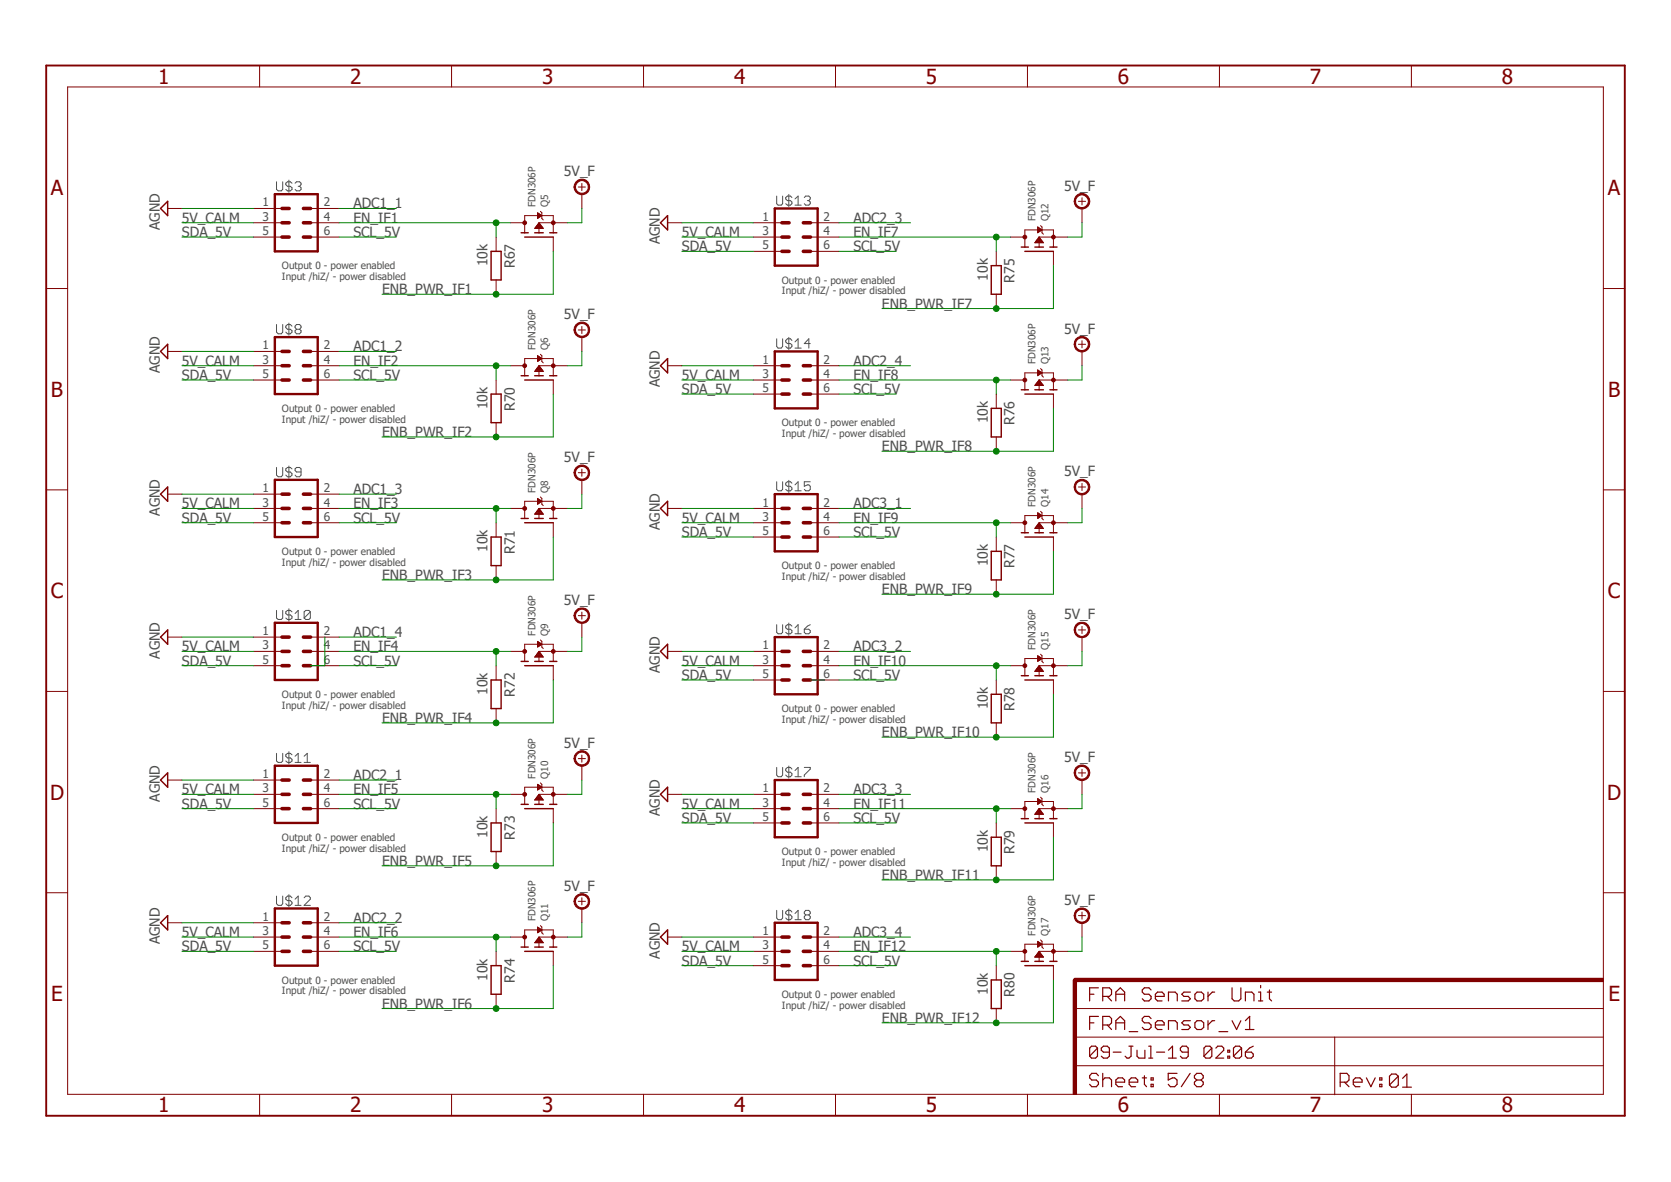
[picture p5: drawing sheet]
<svg xmlns="http://www.w3.org/2000/svg" width="297mm" height="210mm" viewBox="0 0 297 210" stroke-linecap="round" stroke-linejoin="round" font-family="sans-serif">
<defs><g id="words">
<g font-size="3.7" fill="#800000">
<text x="28.1" y="14.9">1</text>
<text x="62.2" y="14.9">2</text>
<text x="96.4" y="14.9">3</text>
<text x="130.5" y="14.9">4</text>
<text x="164.6" y="14.9">5</text>
<text x="198.7" y="14.9">6</text>
<text x="232.8" y="14.9">7</text>
<text x="267" y="14.9">8</text>
<text x="9" y="34.7">A</text>
<text x="285.8" y="34.7">A</text>
<text x="9.1" y="70.5">B</text>
<text x="285.8" y="70.5">B</text>
<text x="9" y="106.3">C</text>
<text x="285.8" y="106.3">C</text>
<text x="8.9" y="142.1">D</text>
<text x="285.7" y="142.1">D</text>
<text x="9.1" y="177.8">E</text>
<text x="285.9" y="177.8">E</text>
<text x="28.1" y="197.7">1</text>
<text x="62.2" y="197.7">2</text>
<text x="96.4" y="197.7">3</text>
<text x="130.5" y="197.7">4</text>
<text x="164.6" y="197.7">5</text>
<text x="198.7" y="197.7">6</text>
<text x="232.8" y="197.7">7</text>
<text x="266.9" y="197.7">8</text>
</g>
<g font-size="2.5" fill="#505050">
<text x="100.2" y="31.3">5V_F</text>
<text x="189.1" y="33.9">5V_F</text>
<text x="28.4" y="40.9" transform="rotate(-90 28.4 40.9)">AGND</text>
<text x="32.3" y="39.6">5V_CALM</text>
<text x="62.8" y="37">ADC1_1</text>
<text x="62.8" y="39.6">EN_IF1</text>
<text x="151.7" y="39.6">ADC2_3</text>
<text x="32.3" y="42.1">SDA_5V</text>
<text x="62.8" y="42.1">SCL_5V</text>
<text x="86.7" y="47.3" transform="rotate(-90 86.7 47.3)">10k</text>
<text x="91.5" y="47.7" transform="rotate(-90 91.5 47.7)">R67</text>
<text x="117.3" y="43.4" transform="rotate(-90 117.3 43.4)">AGND</text>
<text x="121.2" y="44.7">SDA_5V</text>
<text x="121.2" y="42.1">5V_CALM</text>
<text x="151.7" y="44.7">SCL_5V</text>
<text x="151.7" y="42.1">EN_IF7</text>
<text x="67.9" y="52.3">ENB_PWR_IF1</text>
<text x="175.6" y="49.9" transform="rotate(-90 175.6 49.9)">10k</text>
<text x="180.3" y="50.2" transform="rotate(-90 180.3 50.2)">R75</text>
<text x="100.2" y="56.7">5V_F</text>
<text x="156.8" y="54.8">ENB_PWR_IF7</text>
<text x="189.1" y="59.3">5V_F</text>
<text x="32.3" y="65">5V_CALM</text>
<text x="62.8" y="62.4">ADC1_2</text>
<text x="62.8" y="65">EN_IF2</text>
<text x="151.7" y="65">ADC2_4</text>
<text x="28.4" y="66.3" transform="rotate(-90 28.4 66.3)">AGND</text>
<text x="32.3" y="67.5">SDA_5V</text>
<text x="62.8" y="67.5">SCL_5V</text>
<text x="117.3" y="68.8" transform="rotate(-90 117.3 68.8)">AGND</text>
<text x="121.2" y="70.1">SDA_5V</text>
<text x="121.2" y="67.5">5V_CALM</text>
<text x="151.7" y="70.1">SCL_5V</text>
<text x="151.7" y="67.5">EN_IF8</text>
<text x="67.9" y="77.6">ENB_PWR_IF2</text>
<text x="86.7" y="72.7" transform="rotate(-90 86.7 72.7)">10k</text>
<text x="91.5" y="73.1" transform="rotate(-90 91.5 73.1)">R70</text>
<text x="175.6" y="75.2" transform="rotate(-90 175.6 75.2)">10k</text>
<text x="180.3" y="75.6" transform="rotate(-90 180.3 75.6)">R76</text>
<text x="100.2" y="82.1">5V_F</text>
<text x="156.8" y="80.2">ENB_PWR_IF8</text>
<text x="62.8" y="87.8">ADC1_3</text>
<text x="189.1" y="84.6">5V_F</text>
<text x="28.4" y="91.6" transform="rotate(-90 28.4 91.6)">AGND</text>
<text x="32.3" y="92.9">SDA_5V</text>
<text x="32.3" y="90.3">5V_CALM</text>
<text x="62.8" y="92.9">SCL_5V</text>
<text x="62.8" y="90.3">EN_IF3</text>
<text x="117.3" y="94.2" transform="rotate(-90 117.3 94.2)">AGND</text>
<text x="121.2" y="95.4">SDA_5V</text>
<text x="121.2" y="92.9">5V_CALM</text>
<text x="151.7" y="95.4">SCL_5V</text>
<text x="151.7" y="90.3">ADC3_1</text>
<text x="151.7" y="92.9">EN_IF9</text>
<text x="86.7" y="98.1" transform="rotate(-90 86.7 98.1)">10k</text>
<text x="91.5" y="98.4" transform="rotate(-90 91.5 98.4)">R71</text>
<text x="175.6" y="100.6" transform="rotate(-90 175.6 100.6)">10k</text>
<text x="180.3" y="101" transform="rotate(-90 180.3 101)">R77</text>
<text x="67.9" y="103">ENB_PWR_IF3</text>
<text x="100.2" y="107.5">5V_F</text>
<text x="156.8" y="105.6">ENB_PWR_IF9</text>
<text x="62.8" y="113.2">ADC1_4</text>
<text x="189.1" y="110">5V_F</text>
<text x="28.4" y="117" transform="rotate(-90 28.4 117)">AGND</text>
<text x="32.3" y="118.3">SDA_5V</text>
<text x="32.3" y="115.7">5V_CALM</text>
<text x="62.8" y="118.3">SCL_5V</text>
<text x="62.8" y="115.7">EN_IF4</text>
<text x="117.3" y="119.6" transform="rotate(-90 117.3 119.6)">AGND</text>
<text x="121.2" y="118.3">5V_CALM</text>
<text x="151.7" y="115.7">ADC3_2</text>
<text x="151.7" y="118.3">EN_IF10</text>
<text x="86.7" y="123.5" transform="rotate(-90 86.7 123.5)">10k</text>
<text x="91.5" y="123.8" transform="rotate(-90 91.5 123.8)">R72</text>
<text x="121.2" y="120.8">SDA_5V</text>
<text x="151.7" y="120.8">SCL_5V</text>
<text x="67.9" y="128.4">ENB_PWR_IF4</text>
<text x="156.8" y="131">ENB_PWR_IF10</text>
<text x="175.6" y="126" transform="rotate(-90 175.6 126)">10k</text>
<text x="180.3" y="126.4" transform="rotate(-90 180.3 126.4)">R78</text>
<text x="100.2" y="132.9">5V_F</text>
<text x="189.1" y="135.4">5V_F</text>
<text x="28.4" y="142.4" transform="rotate(-90 28.4 142.4)">AGND</text>
<text x="32.3" y="143.7">SDA_5V</text>
<text x="32.3" y="141.1">5V_CALM</text>
<text x="62.8" y="143.7">SCL_5V</text>
<text x="62.8" y="138.6">ADC2_1</text>
<text x="62.8" y="141.1">EN_IF5</text>
<text x="121.2" y="143.7">5V_CALM</text>
<text x="151.7" y="141.1">ADC3_3</text>
<text x="151.7" y="143.7">EN_IF11</text>
<text x="86.7" y="148.9" transform="rotate(-90 86.7 148.9)">10k</text>
<text x="91.5" y="149.2" transform="rotate(-90 91.5 149.2)">R73</text>
<text x="117.3" y="145" transform="rotate(-90 117.3 145)">AGND</text>
<text x="121.2" y="146.2">SDA_5V</text>
<text x="151.7" y="146.2">SCL_5V</text>
<text x="67.9" y="153.8">ENB_PWR_IF5</text>
<text x="175.6" y="151.4" transform="rotate(-90 175.6 151.4)">10k</text>
<text x="180.3" y="151.8" transform="rotate(-90 180.3 151.8)">R79</text>
<text x="100.2" y="158.2">5V_F</text>
<text x="156.8" y="156.4">ENB_PWR_IF11</text>
<text x="189.1" y="160.8">5V_F</text>
<text x="28.4" y="167.8" transform="rotate(-90 28.4 167.8)">AGND</text>
<text x="32.3" y="166.5">5V_CALM</text>
<text x="62.8" y="166.5">EN_IF6</text>
<text x="62.8" y="164">ADC2_2</text>
<text x="151.7" y="166.5">ADC3_4</text>
<text x="32.3" y="169">SDA_5V</text>
<text x="62.8" y="169">SCL_5V</text>
<text x="117.3" y="170.3" transform="rotate(-90 117.3 170.3)">AGND</text>
<text x="121.2" y="171.6">SDA_5V</text>
<text x="121.2" y="169">5V_CALM</text>
<text x="151.7" y="171.6">SCL_5V</text>
<text x="151.7" y="169">EN_IF12</text>
<text x="67.9" y="179.2">ENB_PWR_IF6</text>
<text x="86.7" y="174.2" transform="rotate(-90 86.7 174.2)">10k</text>
<text x="91.5" y="174.6" transform="rotate(-90 91.5 174.6)">R74</text>
<text x="175.6" y="176.8" transform="rotate(-90 175.6 176.8)">10k</text>
<text x="180.3" y="177.1" transform="rotate(-90 180.3 177.1)">R80</text>
<text x="156.8" y="181.7">ENB_PWR_IF12</text>
</g>
<g font-size="2.1" fill="#505050">
<text x="46.7" y="36.7">1</text>
<text x="46.7" y="39.2">3</text>
<text x="46.7" y="41.7">5</text>
<text x="57.5" y="41.7">6</text>
<text x="57.5" y="39.2">4</text>
<text x="57.5" y="36.7">2</text>
<text x="135.5" y="39.2">1</text>
<text x="135.5" y="41.7">3</text>
<text x="146.4" y="41.7">4</text>
<text x="146.4" y="39.2">2</text>
<text x="135.5" y="44.3">5</text>
<text x="146.4" y="44.3">6</text>
<text x="46.7" y="62.1">1</text>
<text x="46.7" y="64.6">3</text>
<text x="57.5" y="64.6">4</text>
<text x="57.5" y="62.1">2</text>
<text x="135.5" y="64.6">1</text>
<text x="146.4" y="64.6">2</text>
<text x="46.7" y="67.1">5</text>
<text x="57.5" y="67.1">6</text>
<text x="135.5" y="67.1">3</text>
<text x="135.5" y="69.7">5</text>
<text x="146.4" y="69.7">6</text>
<text x="146.4" y="67.1">4</text>
<text x="46.7" y="87.5">1</text>
<text x="57.5" y="87.5">2</text>
<text x="46.7" y="90">3</text>
<text x="46.7" y="92.5">5</text>
<text x="57.5" y="92.5">6</text>
<text x="57.5" y="90">4</text>
<text x="135.5" y="90">1</text>
<text x="135.5" y="92.5">3</text>
<text x="135.5" y="95.1">5</text>
<text x="146.4" y="95.1">6</text>
<text x="146.4" y="92.5">4</text>
<text x="146.4" y="90">2</text>
<text x="46.7" y="112.9">1</text>
<text x="57.5" y="112.9">2</text>
<text x="46.7" y="115.4">3</text>
<text x="46.7" y="117.9">5</text>
<text x="57.5" y="117.9">6</text>
<text x="57.5" y="115.4">4</text>
<text x="135.5" y="115.4">1</text>
<text x="135.5" y="117.9">3</text>
<text x="146.4" y="117.9">4</text>
<text x="146.4" y="115.4">2</text>
<text x="135.5" y="120.5">5</text>
<text x="146.4" y="120.5">6</text>
<text x="46.7" y="138.2">1</text>
<text x="46.7" y="140.8">3</text>
<text x="46.7" y="143.3">5</text>
<text x="57.5" y="143.3">6</text>
<text x="57.5" y="140.8">4</text>
<text x="57.5" y="138.2">2</text>
<text x="135.5" y="140.8">1</text>
<text x="135.5" y="143.3">3</text>
<text x="146.4" y="143.3">4</text>
<text x="146.4" y="140.8">2</text>
<text x="135.5" y="145.8">5</text>
<text x="146.4" y="145.8">6</text>
<text x="46.7" y="163.6">1</text>
<text x="46.7" y="166.2">3</text>
<text x="57.5" y="166.2">4</text>
<text x="57.5" y="163.6">2</text>
<text x="135.5" y="166.2">1</text>
<text x="146.4" y="166.2">2</text>
<text x="46.7" y="168.7">5</text>
<text x="57.5" y="168.7">6</text>
<text x="135.5" y="168.7">3</text>
<text x="135.5" y="171.2">5</text>
<text x="146.4" y="171.2">6</text>
<text x="146.4" y="168.7">4</text>
</g>
<g font-size="1.8" fill="#505050">
<text x="95.2" y="36.8" transform="rotate(-90 95.2 36.8)">FDN306P</text>
<text x="97.5" y="36.8" transform="rotate(-90 97.5 36.8)">Q5</text>
<text x="184.1" y="39.3" transform="rotate(-90 184.1 39.3)">FDN306P</text>
<text x="186.4" y="39.3" transform="rotate(-90 186.4 39.3)">Q12</text>
<text x="50.1" y="47.8">Output 0 - power enabled</text>
<text x="50.1" y="49.7">Input /hiZ/ - power disabled</text>
<text x="139" y="50.4">Output 0 - power enabled</text>
<text x="139" y="52.3">Input /hiZ/ - power disabled</text>
<text x="95.2" y="62.2" transform="rotate(-90 95.2 62.2)">FDN306P</text>
<text x="97.5" y="62.2" transform="rotate(-90 97.5 62.2)">Q6</text>
<text x="184.1" y="64.7" transform="rotate(-90 184.1 64.7)">FDN306P</text>
<text x="186.4" y="64.7" transform="rotate(-90 186.4 64.7)">Q13</text>
<text x="50.1" y="73.2">Output 0 - power enabled</text>
<text x="50.1" y="75.1">Input /hiZ/ - power disabled</text>
<text x="139" y="75.7">Output 0 - power enabled</text>
<text x="139" y="77.6">Input /hiZ/ - power disabled</text>
<text x="95.2" y="87.5" transform="rotate(-90 95.2 87.5)">FDN306P</text>
<text x="97.5" y="87.5" transform="rotate(-90 97.5 87.5)">Q8</text>
<text x="184.1" y="90.1" transform="rotate(-90 184.1 90.1)">FDN306P</text>
<text x="186.4" y="90.1" transform="rotate(-90 186.4 90.1)">Q14</text>
<text x="50.1" y="98.6">Output 0 - power enabled</text>
<text x="50.1" y="100.5">Input /hiZ/ - power disabled</text>
<text x="139" y="101.1">Output 0 - power enabled</text>
<text x="139" y="103">Input /hiZ/ - power disabled</text>
<text x="95.2" y="112.9" transform="rotate(-90 95.2 112.9)">FDN306P</text>
<text x="97.5" y="112.9" transform="rotate(-90 97.5 112.9)">Q9</text>
<text x="184.1" y="115.5" transform="rotate(-90 184.1 115.5)">FDN306P</text>
<text x="186.4" y="115.5" transform="rotate(-90 186.4 115.5)">Q15</text>
<text x="50.1" y="124">Output 0 - power enabled</text>
<text x="50.1" y="125.9">Input /hiZ/ - power disabled</text>
<text x="139" y="126.5">Output 0 - power enabled</text>
<text x="139" y="128.4">Input /hiZ/ - power disabled</text>
<text x="95.2" y="138.3" transform="rotate(-90 95.2 138.3)">FDN306P</text>
<text x="97.5" y="138.3" transform="rotate(-90 97.5 138.3)">Q10</text>
<text x="184.1" y="140.9" transform="rotate(-90 184.1 140.9)">FDN306P</text>
<text x="186.4" y="140.9" transform="rotate(-90 186.4 140.9)">Q16</text>
<text x="50.1" y="149.4">Output 0 - power enabled</text>
<text x="50.1" y="151.3">Input /hiZ/ - power disabled</text>
<text x="139" y="151.9">Output 0 - power enabled</text>
<text x="139" y="153.8">Input /hiZ/ - power disabled</text>
<text x="95.2" y="163.7" transform="rotate(-90 95.2 163.7)">FDN306P</text>
<text x="97.5" y="163.7" transform="rotate(-90 97.5 163.7)">Q11</text>
<text x="184.1" y="166.2" transform="rotate(-90 184.1 166.2)">FDN306P</text>
<text x="186.4" y="166.2" transform="rotate(-90 186.4 166.2)">Q17</text>
<text x="50.1" y="174.8">Output 0 - power enabled</text>
<text x="50.1" y="176.7">Input /hiZ/ - power disabled</text>
<text x="139" y="177.3">Output 0 - power enabled</text>
<text x="139" y="179.2">Input /hiZ/ - power disabled</text>
</g>
</g></defs>
<path d="M7.9 11.3l281.2 187.3M289.1 11.3l-281.2 187.3" fill="none" stroke="#fff" stroke-width=".18"/>
<g fill="none" stroke="#505050" stroke-width=".18">
<path d="M49.1 32.3v1.4l.3 .2h.6l.2-.2v-1.4M51.4 32v2.2M51.9 32.6l-.3-.3h-.5l-.3 .3v.2l.3 .3h.5l.3 .3v.3l-.3 .2h-.5l-.3-.2M52.5 32.6l.2-.3h.6l.2 .3v.2l-.2 .3M53 33.1h.3M53.3 33.1l.2 .3v.3l-.2 .2h-.6l-.2-.2M138 34.8v1.4l.3 .2h.6l.2-.2v-1.4M140.2 34.5v2.2M140.8 35.1l-.3-.3h-.5l-.3 .3v.2l.3 .3h.5l.3 .3v.3l-.3 .2h-.5l-.3-.2M141.3 36.4h1.1M141.3 35.3l.6-.5v1.6M143 35.1l.2-.3h.6l.2 .3v.2l-.2 .3"/>
<path d="M143.5 35.6h.3M143.8 35.6l.2 .3v.3l-.2 .2h-.6l-.2-.2M49.1 57.7v1.3l.3 .3h.6l.2-.3v-1.3M51.4 57.4v2.2M51.9 58l-.3-.3h-.5l-.3 .3v.2l.3 .3h.5l.3 .3v.2l-.3 .3h-.5l-.3-.3M52.7 58.5l-.2-.3v-.2l.2-.3h.6l.2 .3v.2l-.2 .3M52.7 58.5l-.2 .3v.2l.2 .3h.6l.2-.3v-.2l-.2-.3M52.7 58.5h.6M140.2 59.9v2.2M138 60.2v1.4l.3 .2h.6l.2-.2v-1.4M140.8 60.5l-.3-.3h-.5l-.3 .3v.2l.3 .3h.5l.3 .3v.3l-.3 .2h-.5l-.3-.2M141.3 60.7l.6-.5v1.6"/>
<path d="M141.3 61.8h1.1M144 61h-1l.8-.8v1.6M49.1 83.1v1.3l.3 .3h.6l.2-.3v-1.3M51.4 82.8v2.2M51.9 83.3l-.3-.2h-.5l-.3 .2v.3l.3 .3h.5l.3 .3v.2l-.3 .3h-.5l-.3-.3M53.5 83.9h-.8l-.2-.3v-.3l.2-.2h.6l.2 .2v1.1l-.2 .3h-.6l-.2-.3M138 85.6v1.4l.3 .2h.6l.2-.2v-1.4M140.2 85.3v2.2M140.8 85.9l-.3-.3h-.5l-.3 .3v.2l.3 .3h.5l.3 .3v.3l-.3 .2h-.5l-.3-.2M141.3 86.1l.6-.5v1.6M141.3 87.2h1.1M144 85.6h-1v.8l.5-.3h.3l.2 .3v.6l-.2 .2h-.6l-.2-.2"/>
<path d="M49.1 108.5v1.3l.3 .3h.6l.2-.3v-1.3M51.4 108.2v2.2M51.9 108.7l-.3-.2h-.5l-.3 .2v.3l.3 .3h.5l.3 .2v.3l-.3 .3h-.5l-.3-.3M52.5 110.1h1M52.5 109l.5-.5v1.6M55.2 108.7v1.1l-.3 .3h-.5l-.3-.3M55.2 108.7l-.3-.2h-.5l-.3 .2v1.1M55.2 108.7l-1.1 1.1M138 111v1.4l.3 .2h.6l.2-.2v-1.4M140.2 110.7v2.2M140.8 111.3l-.3-.3h-.5l-.3 .3v.2l.3 .3h.5l.3 .3v.3l-.3 .2h-.5l-.3-.2M141.3 111.5l.6-.5v1.6"/>
<path d="M141.3 112.6h1.1M143 111.8h.8l.2 .3v.3l-.2 .2h-.6l-.2-.2zM144 111l-.5 .3-.5 .5M49.1 133.9v1.3l.3 .3h.6l.2-.3v-1.3M51.4 133.6v2.1M51.9 134.1l-.3-.2h-.5l-.3 .2v.3l.3 .3h.5l.3 .2v.3l-.3 .3h-.5l-.3-.3M52.5 134.4l.5-.5v1.6M52.5 135.5h1M54.1 135.5h1.1M54.1 134.4l.5-.5v1.6M138 136.4v1.3l.3 .3h.6l.2-.3v-1.3M140.2 136.1v2.2"/>
<path d="M140.8 136.7l-.3-.3h-.5l-.3 .3v.2l.3 .3h.5l.3 .3v.2l-.3 .3h-.5l-.3-.3M141.3 136.9l.6-.5v1.6M141.3 138h1.1M143 136.4h1v.3l-1 1v.3M49.1 159.2v1.4l.3 .3h.6l.2-.3v-1.4M51.4 159v2.1M51.9 159.5l-.3-.3h-.5l-.3 .3v.3l.3 .2h.5l.3 .3v.3l-.3 .3h-.5l-.3-.3M52.5 159.8l.5-.6v1.7M54.1 159.5l.3-.3h.5l.3 .3v.3l-1.1 1.1h1.1M52.5 160.9h1M138 161.8v1.3l.3 .3h.6l.2-.3v-1.3M140.2 161.5v2.2"/>
<path d="M140.8 162.1l-.3-.3h-.5l-.3 .3v.2l.3 .3h.5l.3 .3v.2l-.3 .3h-.5l-.3-.3M141.3 162.3l.6-.5v1.6M141.3 163.4h1.1M143.2 162.6l-.2-.3v-.2l.2-.3h.6l.2 .3v.2l-.2 .3M143.2 162.6l-.2 .3v.2l.2 .3h.6l.2-.3v-.2l-.2-.3M143.2 162.6h.6"/>
</g>
<path d="M29.8 37h2.5M45 37h5.1M45 39.6h5.1M55.2 37h5.1M55.2 39.6h5.1M96.1 37.5l.2 .3v1l.3 .3M98.3 39.6h-2.5v1.8M45 42.1h5.1M55.2 42.1h5.1M93.3 41.4v-3.1h5v3.1" fill="none" stroke="#800000" stroke-width=".18"/>
<path d="M50.1 39.6h1.3M50.1 37h1.3M53.9 39.6h1.3M53.9 37h1.3M50.1 42.1h1.3M53.9 42.1h1.3" fill="none" stroke="#800000" stroke-width=".64"/>
<path d="M48.9 34.5h7.6v10.2h-7.6z" fill="none" stroke="#800000" stroke-width=".42"/>
<path d="M29.8 35.8v2.5l-1.3-1.3zM92.6 41.4h1.3M93.3 42.1h5M95 41.4h1.6M97.7 41.4h1.3" fill="none" stroke="#800000" stroke-width=".25"/>
<circle cx="98.3" cy="39.6" r=".33" fill="#800000"/>
<circle cx="98.3" cy="39.6" r=".33" fill="none" stroke="#800000" stroke-width=".18"/>
<circle cx="93.3" cy="39.6" r=".33" fill="#800000"/>
<g fill="none" stroke="#800000" stroke-width=".18">
<path d="M90.7 39.6h2.6M95.5 37.8l.8 .5-.8 .5zM95.5 38.8h.1M95.5 38.7h.3M95.5 38.6h.4M95.5 38.5h.6M95.5 38.4h.7M95.5 38.3h.8M95.5 38.2h.7M95.5 38.1h.6M95.5 38.1h.4M95.5 38h.3"/>
<path d="M95.5 37.9h.2M95.5 39.9h.6M95.6 39.8h.4M95.7 39.8h.2M95.8 39.7h.1M95.8 39.6l.8 1h-1.6zM98.3 39.6h2.6M88.2 42.1v2.6M88.2 49.7v2.6M95.1 40.5h1.4M95.2 40.4h1.3M95.2 40.3h1.2"/>
<path d="M95.3 40.3h1.1M95.4 40.2h.9M95.4 40.1h.8M95.5 40h.6M98.3 42.1v2.6M29.8 62.4h2.5M45 62.4h5.1M45 65h5.1M45 67.5h5.1M55.2 62.4h5.1M55.2 65h5.1M55.2 67.5h5.1"/>
<path d="M93.3 66.8v-3.1h5v3.1M96.1 62.9l.2 .3v1l.3 .3M98.3 65h-2.5v1.8"/>
<circle cx="93.3" cy="39.6" r=".33"/>
</g>
<path d="M87.3 44.7h1.8v5h-1.8zM29.8 61.2v2.5l-1.3-1.3zM92.6 66.8h1.3M93.3 67.5h5M95 66.8h1.6M97.7 66.8h1.3" fill="none" stroke="#800000" stroke-width=".25"/>
<path d="M50.1 67.5h1.3M50.1 65h1.3M50.1 62.4h1.3M53.9 67.5h1.3M53.9 65h1.3M53.9 62.4h1.3" fill="none" stroke="#800000" stroke-width=".64"/>
<path d="M48.9 59.9h7.6v10.1h-7.6z" fill="none" stroke="#800000" stroke-width=".42"/>
<circle cx="98.3" cy="65" r=".33" fill="#800000"/>
<circle cx="98.3" cy="65" r=".33" fill="none" stroke="#800000" stroke-width=".18"/>
<circle cx="93.3" cy="65" r=".33" fill="#800000"/>
<g fill="none" stroke="#800000" stroke-width=".18">
<path d="M88.2 67.5v2.5M88.2 75.1v2.5M90.7 65h2.6M95.1 66h1.5M95.2 65.9h1.3M95.2 65.7h1.2M95.3 65.7h1.1M95.3 65.6h1M95.4 65.5h.8M95.5 65.4h.6M95.5 63.2l.8 .5-.8 .5zM95.5 64.2h.1"/>
<path d="M95.5 64.1h.3M95.5 64h.4M95.5 63.9h.5M95.5 63.8h.6M95.5 63.7h.8M95.5 63.6h.7M95.5 63.5h.6M95.5 63.5h.5M95.5 63.4h.3M95.5 63.3h.2M95.5 63.2h.1M95.5 65.3h.6"/>
<path d="M95.6 65.2h.4M95.7 65.2h.3M95.8 65.1h.1M95.8 65h.1M95.8 65l.8 1h-1.6zM98.3 65h2.6M98.3 67.5v2.5M29.8 87.8h2.5M45 87.8h5.1M45 90.3h5.1M45 92.9h5.1M55.2 87.8h5.1"/>
<path d="M55.2 90.3h5.1M55.2 92.9h5.1M93.3 92.1v-3h5v3M96.1 88.3l.2 .3v1l.3 .2M98.3 90.3h-2.5v1.8"/>
<circle cx="93.3" cy="65" r=".33"/>
</g>
<path d="M87.3 70h1.8v5.1h-1.8zM28.5 87.8l1.3-1.3v2.6zM92.6 92.1h1.3M93.3 92.9h5M95 92.1h1.6M97.7 92.1h1.3" fill="none" stroke="#800000" stroke-width=".25"/>
<path d="M50.1 92.9h1.3M50.1 90.3h1.3M50.1 87.8h1.3M53.9 92.9h1.3M53.9 90.3h1.3M53.9 87.8h1.3" fill="none" stroke="#800000" stroke-width=".64"/>
<path d="M48.9 85.3h7.6v10.1h-7.6z" fill="none" stroke="#800000" stroke-width=".42"/>
<circle cx="98.3" cy="90.3" r=".33" fill="#800000"/>
<circle cx="98.3" cy="90.3" r=".33" fill="none" stroke="#800000" stroke-width=".18"/>
<circle cx="93.3" cy="90.3" r=".33" fill="#800000"/>
<g fill="none" stroke="#800000" stroke-width=".18">
<path d="M88.2 92.9v2.5M90.7 90.3h2.6M95.1 91.3h1.4M95.2 91.2h1.2M95.2 91.1h1.2M95.3 91h1M95.4 90.9h.8M95.5 90.8h.7M95.5 88.6l.8 .5-.8 .5zM95.5 89.6h.1M95.5 89.5h.2M95.5 89.4h.3"/>
<path d="M95.5 89.3h.5M95.5 89.2h.6M95.5 89.1h.8M95.5 89h.8M95.5 88.9h.6M95.5 88.9h.5M95.5 88.8h.3M95.5 88.7h.2M95.5 88.6h.1M95.5 90.7h.6M95.6 90.6h.4M95.7 90.6h.3"/>
<path d="M95.7 90.5h.2M95.8 90.3l.8 1.1h-1.6zM95.8 90.4h.1M98.3 90.3h2.6M98.3 92.9v2.5M29.8 113.2h2.5M45 113.2h5.1M45 115.7h5.1M45 118.3h5.1M55.2 113.2h5.1M55.2 115.7h5.1M55.2 118.3h5.1"/>
<path d="M88.2 100.5v2.5M93.3 117.5v-3h5v3M96.1 113.7l.2 .3v1l.3 .2M98.3 115.7h-2.5v1.8"/>
<circle cx="93.3" cy="90.3" r=".33"/>
</g>
<path d="M87.3 95.4h1.8v5.1h-1.8zM28.5 113.2l1.3-1.3v2.6zM92.6 117.5h1.3M93.3 118.3h5M95 117.5h1.6M97.7 117.5h1.3" fill="none" stroke="#800000" stroke-width=".25"/>
<path d="M50.1 118.3h1.3M50.1 115.7h1.3M50.1 113.2h1.3M53.9 118.3h1.3M53.9 115.7h1.3M53.9 113.2h1.3" fill="none" stroke="#800000" stroke-width=".64"/>
<path d="M48.9 110.7h7.6v10.1h-7.6z" fill="none" stroke="#800000" stroke-width=".42"/>
<circle cx="98.3" cy="115.7" r=".33" fill="#800000"/>
<circle cx="98.3" cy="115.7" r=".33" fill="none" stroke="#800000" stroke-width=".18"/>
<circle cx="93.3" cy="115.7" r=".33" fill="#800000"/>
<g fill="none" stroke="#800000" stroke-width=".18">
<path d="M88.2 118.3v2.5M90.7 115.7h2.6M95.1 116.7h1.4M95.2 116.6h1.2M95.2 116.5h1.2M95.3 116.4h1M95.4 116.3h.9M95.5 116.2h.7M95.5 116.1h.6M95.5 114l.8 .5-.8 .5zM95.5 114.9h.2M95.5 114.8h.3"/>
<path d="M95.5 114.7h.5M95.5 114.6h.6M95.5 114.6h.7M95.5 114.4h.8M95.5 114.3h.6M95.5 114.3h.5M95.5 114.2h.4M95.5 114.1h.3M95.5 114h.1M95.6 116h.5M95.6 116h.4M95.7 115.9h.2"/>
<path d="M95.8 115.7l.8 1.1h-1.6zM95.8 115.8h.1M98.3 115.7h2.6M98.3 118.3v2.5M29.8 138.6h2.5M45 138.6h5.1M55.2 138.6h5.1M88.2 125.9v2.5M96.1 139.1l.2 .3v1l.3 .2M45 141.1h5.1M45 143.7h5.1M55.2 141.1h5.1"/>
<path d="M55.2 143.7h5.1M93.3 142.9v-3h5v3M98.3 141.1h-2.5v1.8"/>
<circle cx="93.3" cy="115.7" r=".33"/>
</g>
<path d="M29.8 137.3v2.6l-1.3-1.3zM87.3 120.8h1.8v5.1h-1.8zM92.6 142.9h1.3M93.3 143.7h5M95 142.9h1.6M97.7 142.9h1.3" fill="none" stroke="#800000" stroke-width=".25"/>
<path d="M50.1 138.6h1.3M53.9 138.6h1.3M50.1 143.7h1.3M50.1 141.1h1.3M53.9 143.7h1.3M53.9 141.1h1.3" fill="none" stroke="#800000" stroke-width=".64"/>
<path d="M48.9 136.1h7.6v10.1h-7.6z" fill="none" stroke="#800000" stroke-width=".42"/>
<circle cx="98.3" cy="141.1" r=".33" fill="#800000"/>
<circle cx="98.3" cy="141.1" r=".33" fill="none" stroke="#800000" stroke-width=".18"/>
<circle cx="93.3" cy="141.1" r=".33" fill="#800000"/>
<g fill="none" stroke="#800000" stroke-width=".18">
<path d="M95.5 139.4l.8 .5-.8 .5zM95.5 140h.7M95.5 139.9h.8M95.5 139.8h.7M95.5 139.7h.6M95.5 139.6h.4M95.5 139.5h.3M95.5 139.4h.2M88.2 143.7v2.5M88.2 151.3v2.5M90.7 141.1h2.6M95.1 142.1h1.4"/>
<path d="M95.2 142h1.3M95.2 141.9h1.2M95.3 141.8h1M95.4 141.7h.9M95.4 141.6h.8M95.5 141.6h.6M95.5 140.3h.2M95.5 140.2h.3M95.5 140.1h.4M95.5 140h.6M95.6 141.4h.5M95.6 141.4h.4"/>
<path d="M95.7 141.3h.2M95.8 141.2h.1M95.8 141.1l.8 1.1h-1.6zM98.3 141.1h2.6M98.3 143.7v2.5M29.8 164h2.5M45 164h5.1M45 166.5h5.1M45 169h5.1M55.2 164h5.1M55.2 166.5h5.1M55.2 169h5.1"/>
<path d="M93.3 168.3v-3.1h5v3.1M96.1 164.5l.2 .2v1l.3 .3M98.3 166.5h-2.5v1.8"/>
<circle cx="93.3" cy="141.1" r=".33"/>
</g>
<path d="M87.3 146.2h1.8v5.1h-1.8zM28.5 164l1.3-1.3v2.5zM92.6 168.3h1.3M93.3 169h5M95 168.3h1.6M97.7 168.3h1.3" fill="none" stroke="#800000" stroke-width=".25"/>
<path d="M50.1 169h1.3M50.1 166.5h1.3M50.1 164h1.3M53.9 169h1.3M53.9 166.5h1.3M53.9 164h1.3" fill="none" stroke="#800000" stroke-width=".64"/>
<path d="M48.9 161.4h7.6v10.2h-7.6z" fill="none" stroke="#800000" stroke-width=".42"/>
<circle cx="98.3" cy="166.5" r=".33" fill="#800000"/>
<circle cx="98.3" cy="166.5" r=".33" fill="none" stroke="#800000" stroke-width=".18"/>
<circle cx="93.3" cy="166.5" r=".33" fill="#800000"/>
<g fill="none" stroke="#800000" stroke-width=".18">
<path d="M88.2 169v2.6M88.2 176.7v2.5M90.7 166.5h2.6M95.1 167.5h1.5M95.2 167.4h1.3M95.2 167.3h1.2M95.3 167.2h1.1M95.3 167.1h1M95.4 167h.8M95.5 167h.6M95.5 164.7l.8 .5-.8 .5zM95.5 165.7h.1"/>
<path d="M95.5 165.6h.3M95.5 165.5h.4M95.5 165.4h.5M95.5 165.4h.6M95.5 165.3h.8M95.5 165.2h.7M95.5 165.1h.6M95.5 165h.5M95.5 164.9h.3M95.5 164.8h.2M95.5 166.9h.6M95.6 166.8h.4"/>
<path d="M95.7 166.7h.2M95.8 166.6h.1M95.8 166.5l.8 1h-1.6zM98.3 166.5h2.6M98.3 169v2.6"/>
<circle cx="93.3" cy="166.5" r=".33"/>
</g>
<path d="M87.3 171.6h1.8v5.1h-1.8z" fill="none" stroke="#800000" stroke-width=".25"/>
<path d="M190.8 174.1h.5v20.3h-.5z" fill-rule="evenodd" fill="#800000"/>
<path d="M190.8 174.1h.5v20.3h-.5z" fill="none" stroke="#800000" stroke-width=".18"/>
<path d="M191 173.8h94v.6h-94z" fill-rule="evenodd" fill="#800000"/>
<g fill="none" stroke="#800000" stroke-width=".18">
<path d="M12 15.5h273v178.9h-273zM46.1 11.6v3.9M80.3 11.6v3.9M114.4 11.6v3.9M148.5 11.6v3.9M182.6 11.6v3.9M216.7 11.6v3.9M250.9 11.6v3.9M118.7 39.6h2.5M133.9 39.6h5.1M144.1 39.6h5M8.2 51.3h3.8"/>
<path d="M133.9 42.1h5.1M133.9 44.7h5.1M144.1 42.1h5M144.1 44.7h5M182.2 43.9v-3h5v3M185 40.1l.2 .2v1.1l.3 .2M187.2 42.1h-2.5v1.8M285 51.3h3.8M8.2 87h3.8M285 87h3.8M8.2 122.9h3.8M285 122.9h3.8"/>
<path d="M8.2 158.6h3.8M285 158.6h3.8M191 173.8h94v.6h-94zM191.1 179.2h93.9M46.1 194.4v3.8M80.3 194.4v3.8M114.4 194.4v3.8M148.5 194.4v3.8M182.6 194.4v3.8M191.1 189.4h93.9M191.1 184.3h93.9M216.7 194.4v3.8"/>
<path d="M237.2 184.3v10.2M250.9 194.4v3.8"/>
</g>
<path d="M139 39.6h1.3M142.8 39.6h1.3M139 44.7h1.3M139 42.1h1.3M142.8 44.7h1.3M142.8 42.1h1.3M192.3 174.1h-1.2v1.3" fill="none" stroke="#800000" stroke-width=".64"/>
<g fill="none" stroke="#800000" stroke-width=".21">
<path d="M193.7 176.7h.7M195.2 175.5h-1.5v2.3M196 177h1.2l.4-.3v-.8l-.4-.4h-1.2v2.3M196.8 177l.8 .8M198.3 177.8v-1.5l.8-.8 .8 .8v1.5M198.3 176.7h1.6M204.6 175.9l-.4-.4h-.8l-.4 .4v.4l.4 .4h.8l.4 .3v.5l-.4 .3h-.8l-.4-.3M205.4 177h1.5v-.3l-.4-.4h-.8l-.3 .4v.8l.3 .3h.8M207.7 177.8v-1.5h1.2l.4 .4v1.1M211.6 176.3h-1.2l-.3 .4 .3 .3h.8l.4 .5-.4 .3h-1.1M212.8 176.3h.7l.5 .4v.8l-.5 .3h-.7l-.4-.3v-.8zM214.7 176.3v1.5"/>
<path d="M215.9 176.3h-.4l-.8 .7M219 175.5v2l.4 .3h.8l.4-.3v-2M221.4 177.8v-1.5h1.1l.4 .4v1.1M223.7 177.8h.8M223.7 176.3h.4v1.5M224.1 175.1v.4M225.3 176.3h.7M225.6 175.9v1.6l.4 .3M193.7 181.7h.7M195.1 186.2l-.4-.3h-.7l-.3 .3v1.5M195.1 186.2v1.5l-.4 .3h-.7l-.3-.3M195.1 186.2l-1.4 1.5"/>
<path d="M195.2 180.6h-1.5v2.3M195.2 191.1l-.3-.4h-.8l-.4 .4v.4l.4 .4h.8l.3 .4v.4l-.3 .4h-.8l-.4-.4M196 182.1h1.2l.4-.4v-.7l-.4-.4h-1.2v2.3M196 190.7v2.4M196 191.9l.4-.4h.8l.4 .4v1.2M196.8 182.1l.8 .8M197.2 186.9h-1.1l-.4-.3v-.4l.4-.3h.7l.4 .3v1.5l-.4 .3h-.7l-.4-.3M197.9 186.9h1.4M198.3 181.7h1.6M198.3 182.9v-1.5l.8-.8 .8 .8v1.5M198.3 192.3h1.6v-.4l-.4-.4h-.7l-.5 .4v.8l.5 .4h.7M200.7 185.9h.7"/>
<path d="M200.7 183.3h1.5M200.7 192.3h1.5v-.4l-.4-.4h-.7l-.4 .4v.8l.4 .4h.7M201 185.9v1.8l-.3 .3h-.4l-.3-.3M202.1 186.6v1.1l.3 .3h1.1v-1.4M203 191.5h.8M203.4 191.1v1.6l.4 .4M204.2 185.9h.4v2.1M204.2 188h.7M204.6 181l-.4-.4h-.8l-.4 .4v.4l.4 .3h.8l.4 .4v.4l-.4 .4h-.8l-.4-.4M204.6 191.5h.4v.4h-.4zM204.6 192.7h.4v.4h-.4zM205.4 182.1h1.5v-.4l-.4-.3h-.8l-.3 .3v.8l.3 .4h.8"/>
<path d="M205.6 186.9h1.4M207.7 182.9v-1.5h1.2l.4 .3v1.2M207.7 188h1.4M207.7 186.6l.7-.7v2.1M209.2 190.7h-1.6v1.2l.8-.4h.4l.4 .4v.8l-.4 .4h-.8l-.4-.4M211.2 186.9h-1.1l-.3-.3v-.4l.3-.3h.8l.3 .3v1.5l-.3 .3h-.8l-.3-.3M211.5 190.7l-1.5 2.4M211.6 181.4h-1.2l-.3 .3 .3 .4h.8l.4 .4-.4 .4h-1.1M212.4 181.7l.4-.3h.7l.5 .3v.8l-.5 .4h-.7l-.4-.4zM212.7 191.9l-.4-.4v-.4l.4-.4h.8l.4 .4v.4l-.4 .4M212.7 191.9l-.4 .4v.4l.4 .4h.8l.4-.4v-.4l-.4-.4M212.7 191.9h.8"/>
<path d="M214.7 181.4v1.5M215.4 186.2l-.3-.3h-.8l-.3 .3v1.5M215.4 186.2v1.5l-.3 .3h-.8l-.3-.3M215.4 186.2l-1.4 1.5M215.9 181.4h-.4l-.8 .7M216.1 186.2l.4-.3h.7l.3 .3v.4l-1.4 1.4h1.4M216.7 183.3h1.5M218.2 187.7h.4v.3h-.4zM218.2 186.6h.4v.3h-.4zM219 181.4l.8 1.5 .8-1.5M220.7 186.2l-.4-.3h-.7l-.4 .3v1.5M220.7 186.2v1.5l-.4 .3h-.7l-.4-.3"/>
<path d="M220.7 186.2l-1.5 1.5M221.4 182.9h1.5M221.4 181.4l.7-.8v2.3M221.4 186.9h1l.4 .4v.4l-.4 .3h-.7l-.3-.3zM222.8 185.9l-.7 .3-.7 .7M238.2 192.3h1.2l.4-.4v-.8l-.4-.4h-1.2v2.4M239 192.3l.8 .8M240.5 192.3h1.6v-.4l-.4-.4h-.8l-.4 .4v.8l.4 .4h.8M242.9 191.5l.8 1.6 .7-1.6M245.2 191.5h.4v.4h-.4zM245.2 192.7h.4v.4h-.4zM248.5 191.2l-.4-.4h-.7l-.4 .4v1.6"/>
<path d="M248.5 191.2v1.6l-.4 .4h-.7l-.4-.4M248.5 191.2l-1.5 1.6M249.3 193.2h1.6M249.3 191.6l.8-.8v2.4"/>
</g>
<path d="M8.2 11.6h280.6v186.6h-280.6z" fill="none" stroke="#800000" stroke-width=".34"/>
<path d="M137.7 37h7.6v10.2h-7.6z" fill="none" stroke="#800000" stroke-width=".42"/>
<path d="M117.4 39.6l1.3-1.3v2.6zM181.5 43.9h1.3M182.2 44.7h5M183.9 43.9h1.6M186.6 43.9h1.3" fill="none" stroke="#800000" stroke-width=".25"/>
<circle cx="187.2" cy="42.1" r=".33" fill="#800000"/>
<circle cx="187.2" cy="42.1" r=".33" fill="none" stroke="#800000" stroke-width=".18"/>
<circle cx="182.2" cy="42.1" r=".33" fill="#800000"/>
<g fill="none" stroke="#800000" stroke-width=".18">
<path d="M177.1 44.7v2.5M177.1 52.3v2.5M179.6 42.1h2.6M183.9 43.1h1.5M184 43h1.4M184.1 42.9h1.2M184.1 42.8h1.2M184.2 42.8h1M184.3 42.7h.8M184.3 42.6h.7M184.4 42.5h.6M184.4 40.3l.8 .6-.8 .5z"/>
<path d="M184.4 41.3h.1M184.4 41.2h.2M184.4 41.1h.3M184.4 41.1h.5M184.4 41h.6M184.4 40.9h.7M184.4 40.8h.7M184.4 40.7h.6M184.4 40.6h.5M184.4 40.5h.3M184.4 40.4h.2M184.4 40.3h.1"/>
<path d="M184.5 42.4h.4M184.5 42.3h.3M184.6 42.2h.2M184.7 42.1h.1M184.7 42.1l.8 1h-1.6zM187.2 42.1h2.6M187.2 44.7v2.5M118.7 65h2.5M133.9 65h5.1M133.9 67.5h5.1M133.9 70h5.1M144.1 65h5"/>
<path d="M144.1 67.5h5M144.1 70h5M182.2 69.3v-3h5v3M185 65.5l.2 .2v1.1l.3 .2M187.2 67.5h-2.5v1.8"/>
<circle cx="182.2" cy="42.1" r=".33"/>
</g>
<path d="M176.2 47.2h1.8v5.1h-1.8zM117.4 65l1.3-1.3v2.6zM181.5 69.3h1.3M182.2 70h5M183.9 69.3h1.6M186.6 69.3h1.3" fill="none" stroke="#800000" stroke-width=".25"/>
<path d="M139 70h1.3M139 67.5h1.3M139 65h1.3M142.8 70h1.3M142.8 67.5h1.3M142.8 65h1.3" fill="none" stroke="#800000" stroke-width=".64"/>
<path d="M137.7 62.4h7.6v10.2h-7.6z" fill="none" stroke="#800000" stroke-width=".42"/>
<circle cx="187.2" cy="67.5" r=".33" fill="#800000"/>
<circle cx="187.2" cy="67.5" r=".33" fill="none" stroke="#800000" stroke-width=".18"/>
<circle cx="182.2" cy="67.5" r=".33" fill="#800000"/>
<g fill="none" stroke="#800000" stroke-width=".18">
<path d="M177.1 70v2.6M177.1 77.6v2.6M179.6 67.5h2.6M184 68.4h1.4M184.1 68.3h1.2M184.1 68.2h1.2M184.2 68.2h1M184.2 68.1h.9M184.3 68h.7M184.4 67.9h.6M184.4 65.7l.8 .6-.8 .5zM184.4 66.6h.2"/>
<path d="M184.4 66.5h.3M184.4 66.5h.4M184.4 66.4h.6M184.4 66.3h.7M184.4 66.2h.8M184.4 66.1h.6M184.4 66h.5M184.4 66h.3M184.4 65.9h.2M184.4 65.7h.1M184.4 67.8h.5M184.5 67.7h.4"/>
<path d="M184.6 67.6h.2M184.7 67.5h.1M184.7 67.5l.8 1h-1.6zM187.2 67.5h2.6M187.2 70v2.6M118.7 90.3h2.5M133.9 90.3h5.1M133.9 92.9h5.1M133.9 95.4h5.1M144.1 90.3h5M144.1 92.9h5M144.1 95.4h5"/>
<path d="M182.2 94.7v-3.1h5v3.1M185 90.8l.2 .3v1l.3 .3M187.2 92.9h-2.5v1.8"/>
<circle cx="182.2" cy="67.5" r=".33"/>
</g>
<path d="M176.2 72.6h1.8v5h-1.8zM117.4 90.3l1.3-1.2v2.5zM181.5 94.7h1.3M182.2 95.4h5M183.9 94.7h1.6M186.6 94.7h1.3" fill="none" stroke="#800000" stroke-width=".25"/>
<path d="M139 95.4h1.3M139 92.9h1.3M139 90.3h1.3M142.8 95.4h1.3M142.8 92.9h1.3M142.8 90.3h1.3" fill="none" stroke="#800000" stroke-width=".64"/>
<path d="M137.7 87.8h7.6v10.2h-7.6z" fill="none" stroke="#800000" stroke-width=".42"/>
<circle cx="187.2" cy="92.9" r=".33" fill="#800000"/>
<circle cx="187.2" cy="92.9" r=".33" fill="none" stroke="#800000" stroke-width=".18"/>
<circle cx="182.2" cy="92.9" r=".33" fill="#800000"/>
<g fill="none" stroke="#800000" stroke-width=".18">
<path d="M177.1 95.4v2.6M179.6 92.9h2.6M184 93.9h1.4M184 93.8h1.3M184.1 93.6h1.2M184.2 93.6h1M184.2 93.5h.9M184.3 93.4h.8M184.4 93.3h.6M184.4 91.1l.8 .5-.8 .5zM184.4 92.1h.1M184.4 92h.3"/>
<path d="M184.4 91.9h.4M184.4 91.8h.5M184.4 91.7h.7M184.4 91.6h.8M184.4 91.5h.6M184.4 91.4h.5M184.4 91.4h.4M184.4 91.3h.3M184.4 91.2h.1M184.4 93.2h.5M184.5 93.1h.4M184.6 93h.2"/>
<path d="M184.7 93h.1M184.7 92.9l.8 1h-1.6zM187.2 92.9h2.6M187.2 95.4v2.6M118.7 115.7h2.5M133.9 115.7h5.1M133.9 118.3h5.1M144.1 115.7h5M144.1 118.3h5M177.1 103v2.6M185 116.2l.2 .3v1l.3 .3M187.2 118.3h-2.5v1.8"/>
<path d="M133.9 120.8h5.1M144.1 120.8h5M182.2 120.1v-3.1h5v3.1"/>
<circle cx="182.2" cy="92.9" r=".33"/>
</g>
<path d="M176.2 98h1.8v5h-1.8zM117.4 115.7l1.3-1.2v2.5zM181.5 120.1h1.3M182.2 120.8h5M183.9 120.1h1.6M186.6 120.1h1.3" fill="none" stroke="#800000" stroke-width=".25"/>
<path d="M139 118.3h1.3M139 115.7h1.3M142.8 118.3h1.3M142.8 115.7h1.3M139 120.8h1.3M142.8 120.8h1.3" fill="none" stroke="#800000" stroke-width=".64"/>
<path d="M137.7 113.2h7.6v10.2h-7.6z" fill="none" stroke="#800000" stroke-width=".42"/>
<circle cx="187.2" cy="118.3" r=".33" fill="#800000"/>
<circle cx="187.2" cy="118.3" r=".33" fill="none" stroke="#800000" stroke-width=".18"/>
<circle cx="182.2" cy="118.3" r=".33" fill="#800000"/>
<g fill="none" stroke="#800000" stroke-width=".18">
<path d="M179.6 118.3h2.6M183.9 119.3h1.5M184 119.2h1.3M184.1 119.1h1.2M184.1 119h1.1M184.2 118.9h1M184.3 118.8h.8M184.4 118.7h.6M184.4 116.5l.8 .5-.8 .5zM184.4 117.5h.1M184.4 117.4h.2M184.4 117.3h.4"/>
<path d="M184.4 117.2h.5M184.4 117.1h.6M184.4 117h.8M184.4 116.9h.7M184.4 116.8h.6M184.4 116.8h.4M184.4 116.7h.3M184.4 116.6h.1M184.4 118.6h.6M184.5 118.5h.4M184.6 118.4h.2M184.6 118.4h.1"/>
<path d="M184.7 118.3l.8 1h-1.6zM187.2 118.3h2.6M177.1 120.8v2.6M177.1 128.4v2.6M187.2 120.8v2.6M118.7 141.1h2.5M133.9 141.1h5.1M133.9 143.7h5.1M133.9 146.2h5.1M144.1 141.1h5M144.1 143.7h5M144.1 146.2h5"/>
<path d="M182.2 145.5v-3.1h5v3.1M185 141.6l.2 .3v1l.3 .3M187.2 143.7h-2.5v1.8"/>
<circle cx="182.2" cy="118.3" r=".33"/>
</g>
<path d="M176.2 123.4h1.8v5h-1.8zM117.4 141.1l1.3-1.2v2.5zM181.5 145.5h1.3M182.2 146.2h5M183.9 145.5h1.6M186.6 145.5h1.3" fill="none" stroke="#800000" stroke-width=".25"/>
<path d="M139 146.2h1.3M139 143.7h1.3M139 141.1h1.3M142.8 146.2h1.3M142.8 143.7h1.3M142.8 141.1h1.3" fill="none" stroke="#800000" stroke-width=".64"/>
<path d="M137.7 138.6h7.6v10.2h-7.6z" fill="none" stroke="#800000" stroke-width=".42"/>
<circle cx="187.2" cy="143.7" r=".33" fill="#800000"/>
<circle cx="187.2" cy="143.7" r=".33" fill="none" stroke="#800000" stroke-width=".18"/>
<circle cx="182.2" cy="143.7" r=".33" fill="#800000"/>
<g fill="none" stroke="#800000" stroke-width=".18">
<path d="M177.1 146.2v2.6M177.1 153.8v2.5M179.6 143.7h2.6M183.9 144.7h1.5M184 144.6h1.4M184.1 144.5h1.2M184.1 144.4h1.1M184.2 144.3h1M184.3 144.2h.8M184.4 144.1h.6M184.4 144h.6M184.4 141.9l.8 .5-.8 .5z"/>
<path d="M184.4 142.9h.1M184.4 142.8h.2M184.4 142.7h.3M184.4 142.6h.5M184.4 142.5h.6M184.4 142.5h.7M184.4 142.3h.7M184.4 142.2h.6M184.4 142.2h.5M184.4 142.1h.3M184.4 142h.2M184.4 141.9h.1"/>
<path d="M184.5 143.9h.4M184.5 143.8h.3M184.6 143.8h.1M184.7 143.7h.1M184.7 143.7l.8 1h-1.6zM187.2 143.7h2.6M187.2 146.2v2.6M118.7 166.5h2.5M133.9 166.5h5.1M133.9 169h5.1M133.9 171.6h5.1M144.1 166.5h5"/>
<path d="M144.1 169h5M144.1 171.6h5M182.2 170.8v-3h5v3M185 167l.2 .3v1l.3 .2M187.2 169h-2.5v1.8"/>
<circle cx="182.2" cy="143.7" r=".33"/>
</g>
<path d="M176.2 148.8h1.8v5h-1.8zM118.7 165.2v2.6l-1.3-1.3zM181.5 170.8h1.3M182.2 171.6h5M183.9 170.8h1.6M186.6 170.8h1.3" fill="none" stroke="#800000" stroke-width=".25"/>
<path d="M139 171.6h1.3M139 169h1.3M139 166.5h1.3M142.8 171.6h1.3M142.8 169h1.3M142.8 166.5h1.3" fill="none" stroke="#800000" stroke-width=".64"/>
<path d="M137.7 164h7.6v10.1h-7.6z" fill="none" stroke="#800000" stroke-width=".42"/>
<circle cx="187.2" cy="169" r=".33" fill="#800000"/>
<circle cx="187.2" cy="169" r=".33" fill="none" stroke="#800000" stroke-width=".18"/>
<circle cx="182.2" cy="169" r=".33" fill="#800000"/>
<g fill="none" stroke="#800000" stroke-width=".18">
<path d="M102.8 33.2h1.3M103.4 32.6v1.3M177.1 171.6v2.5M177.1 179.2v2.5M179.6 169h2.6M184 170h1.4M184.1 169.9h1.2M184.1 169.8h1.2M184.2 169.7h1M184.3 169.6h.8M184.3 169.5h.7M184.4 169.4h.6"/>
<path d="M184.4 167.3l.8 .5-.8 .5zM184.4 168.3h.1M184.4 168.2h.2M184.4 168.1h.3M184.4 168h.4M184.4 167.9h.6M184.4 167.9h.7M184.4 167.8h.8M184.4 167.6h.6M184.4 167.6h.5M184.4 167.5h.3M184.4 167.4h.2"/>
<path d="M184.4 167.3h.1M184.4 169.3h.5M184.5 169.2h.3M184.6 169.2h.2M184.7 169.1h.1M184.7 169l.8 1.1h-1.6zM187.2 169h2.6M187.2 171.6v2.5"/>
<circle cx="182.2" cy="169" r=".33"/>
</g>
<path d="M176.2 174.1h1.8v5.1h-1.8z" fill="none" stroke="#800000" stroke-width=".25"/>
<path d="M102.4 32.3a1.39 1.39 0 0 1 2.2 .2 1.39 1.39 0 0 1-.8 2.1 1.39 1.39 0 0 1-1.8-1.4h.3a1.15 1.15 0 0 1 1.5-1.1 1.15 1.15 0 0 1 .4 1.9 1.15 1.15 0 0 1-1.8-.4l-.1-.4h-.3z" fill-rule="evenodd" fill="#800000"/>
<path d="M102.4 32.3a1.39 1.39 0 0 1 2.2 .2 1.39 1.39 0 0 1-.8 2.1 1.39 1.39 0 0 1-1.8-1.4h.3a1.15 1.15 0 0 1 1.5-1.1 1.15 1.15 0 0 1 .4 1.9 1.15 1.15 0 0 1-1.8-.4l-.1-.4h-.3zM103.4 34.5v2.5M102.8 58.6h1.3M103.4 58v1.3" fill="none" stroke="#800000" stroke-width=".18"/>
<path d="M102.4 57.7a1.4 1.4 0 0 1 2.2 .1 1.4 1.4 0 0 1-.8 2.2 1.4 1.4 0 0 1-1.8-1.4h.3a1.15 1.15 0 0 1 1.5-1.1 1.15 1.15 0 0 1 .5 1.9 1.15 1.15 0 0 1-1.9-.4l-.1-.4h-.3l.1-.5z" fill-rule="evenodd" fill="#800000"/>
<path d="M102.4 57.7a1.4 1.4 0 0 1 2.2 .1 1.4 1.4 0 0 1-.8 2.2 1.4 1.4 0 0 1-1.8-1.4h.3a1.15 1.15 0 0 1 1.5-1.1 1.15 1.15 0 0 1 .5 1.9 1.15 1.15 0 0 1-1.9-.4l-.1-.4h-.3l.1-.5zM103.4 59.9v2.5M102.8 84h1.3M103.4 83.4v1.2" fill="none" stroke="#800000" stroke-width=".18"/>
<path d="M102.4 83.1a1.4 1.4 0 0 1 2.2 .2 1.4 1.4 0 0 1-.8 2.1 1.4 1.4 0 0 1-1.8-1.4h.3a1.15 1.15 0 0 1 1.6-1.1 1.15 1.15 0 0 1 .3 1.9 1.15 1.15 0 0 1-1.8-.4l-.1-.4h-.3z" fill-rule="evenodd" fill="#800000"/>
<path d="M102.4 83.1a1.4 1.4 0 0 1 2.2 .2 1.4 1.4 0 0 1-.8 2.1 1.4 1.4 0 0 1-1.8-1.4h.3a1.15 1.15 0 0 1 1.6-1.1 1.15 1.15 0 0 1 .3 1.9 1.15 1.15 0 0 1-1.8-.4l-.1-.4h-.3zM103.4 85.3v2.5M102.8 109.4h1.3M103.4 108.8v1.2" fill="none" stroke="#800000" stroke-width=".18"/>
<path d="M102.4 108.5a1.39 1.39 0 0 1 2.2 .2 1.39 1.39 0 0 1-.8 2 1.39 1.39 0 0 1-1.8-1.3h.3a1.15 1.15 0 0 1 1.5-1.1 1.15 1.15 0 0 1 .4 1.8 1.15 1.15 0 0 1-1.8-.3l-.1-.4h-.3z" fill-rule="evenodd" fill="#800000"/>
<path d="M102.4 108.5a1.39 1.39 0 0 1 2.2 .2 1.39 1.39 0 0 1-.8 2 1.39 1.39 0 0 1-1.8-1.3h.3a1.15 1.15 0 0 1 1.5-1.1 1.15 1.15 0 0 1 .4 1.8 1.15 1.15 0 0 1-1.8-.3l-.1-.4h-.3zM103.4 110.7v2.5M102.8 134.8h1.3M103.4 134.2v1.2" fill="none" stroke="#800000" stroke-width=".18"/>
<path d="M102.4 133.9a1.39 1.39 0 0 1 2.2 .2 1.39 1.39 0 0 1-.8 2 1.39 1.39 0 0 1-1.8-1.3h.3a1.15 1.15 0 0 1 1.5-1.1 1.15 1.15 0 0 1 .5 1.8 1.15 1.15 0 0 1-1.9-.3l-.1-.4h-.3l.1-.5z" fill-rule="evenodd" fill="#800000"/>
<path d="M191.7 35.8h1.3M192.3 35.1v1.3M102.4 133.9a1.39 1.39 0 0 1 2.2 .2 1.39 1.39 0 0 1-.8 2 1.39 1.39 0 0 1-1.8-1.3h.3a1.15 1.15 0 0 1 1.5-1.1 1.15 1.15 0 0 1 .5 1.8 1.15 1.15 0 0 1-1.9-.3l-.1-.4h-.3l.1-.5zM103.4 136.1v2.5" fill="none" stroke="#800000" stroke-width=".18"/>
<path d="M191.2 34.9a1.4 1.4 0 0 1 2.3 0 1.4 1.4 0 0 1-.7 2.2 1.4 1.4 0 0 1-1.9-1.3h.3a1.13 1.13 0 0 1 1.4-1.1 1.13 1.13 0 0 1 .7 1.7 1.13 1.13 0 0 1-1.9 .1l-.2-.7h-.3z" fill-rule="evenodd" fill="#800000"/>
<path d="M191.2 34.9a1.4 1.4 0 0 1 2.3 0 1.4 1.4 0 0 1-.7 2.2 1.4 1.4 0 0 1-1.9-1.3h.3a1.13 1.13 0 0 1 1.4-1.1 1.13 1.13 0 0 1 .7 1.7 1.13 1.13 0 0 1-1.9 .1l-.2-.7h-.3zM192.3 37v2.6M191.7 61.2h1.3M192.3 60.5v1.3" fill="none" stroke="#800000" stroke-width=".18"/>
<path d="M191.2 60.2a1.41 1.41 0 0 1 2.3 .1 1.41 1.41 0 0 1-.7 2.1 1.41 1.41 0 0 1-1.9-1.2h.3a1.14 1.14 0 0 1 1.5-1.1 1.14 1.14 0 0 1 .6 1.7 1.14 1.14 0 0 1-1.9 .1l-.2-.7h-.3z" fill-rule="evenodd" fill="#800000"/>
<path d="M191.2 60.2a1.41 1.41 0 0 1 2.3 .1 1.41 1.41 0 0 1-.7 2.1 1.41 1.41 0 0 1-1.9-1.2h.3a1.14 1.14 0 0 1 1.5-1.1 1.14 1.14 0 0 1 .6 1.7 1.14 1.14 0 0 1-1.9 .1l-.2-.7h-.3zM192.3 62.4v2.6M191.7 86.5h1.3M192.3 85.9v1.3" fill="none" stroke="#800000" stroke-width=".18"/>
<path d="M191.2 85.6a1.41 1.41 0 0 1 2.3 .1 1.41 1.41 0 0 1-.7 2.1 1.41 1.41 0 0 1-1.9-1.3h.3a1.14 1.14 0 0 1 1.5-1 1.14 1.14 0 0 1 .6 1.7 1.14 1.14 0 0 1-1.9 .1l-.2-.3v-.5h-.3z" fill-rule="evenodd" fill="#800000"/>
<path d="M191.2 85.6a1.41 1.41 0 0 1 2.3 .1 1.41 1.41 0 0 1-.7 2.1 1.41 1.41 0 0 1-1.9-1.3h.3a1.14 1.14 0 0 1 1.5-1 1.14 1.14 0 0 1 .6 1.7 1.14 1.14 0 0 1-1.9 .1l-.2-.3v-.5h-.3zM192.3 87.8v2.5M191.7 111.9h1.3M192.3 111.3v1.3" fill="none" stroke="#800000" stroke-width=".18"/>
<path d="M191.2 111a1.4 1.4 0 0 1 2.3 .1 1.4 1.4 0 0 1-.7 2.1 1.4 1.4 0 0 1-1.9-1.3h.3a1.15 1.15 0 0 1 1.6-.9 1.15 1.15 0 0 1 .3 1.9 1.15 1.15 0 0 1-1.9-.6v-.4h-.3z" fill-rule="evenodd" fill="#800000"/>
<path d="M191.2 111a1.4 1.4 0 0 1 2.3 .1 1.4 1.4 0 0 1-.7 2.1 1.4 1.4 0 0 1-1.9-1.3h.3a1.15 1.15 0 0 1 1.6-.9 1.15 1.15 0 0 1 .3 1.9 1.15 1.15 0 0 1-1.9-.6v-.4h-.3zM192.3 113.2v2.5M191.7 137.3h1.3M192.3 136.7v1.3" fill="none" stroke="#800000" stroke-width=".18"/>
<path d="M191.2 136.4a1.41 1.41 0 0 1 2.3 0 1.41 1.41 0 0 1-.7 2.2 1.41 1.41 0 0 1-1.9-1.3h.3a1.14 1.14 0 0 1 1.5-1.1 1.14 1.14 0 0 1 .6 1.8 1.14 1.14 0 0 1-1.9 0l-.2-.7h-.3z" fill-rule="evenodd" fill="#800000"/>
<path d="M191.2 136.4a1.41 1.41 0 0 1 2.3 0 1.41 1.41 0 0 1-.7 2.2 1.41 1.41 0 0 1-1.9-1.3h.3a1.14 1.14 0 0 1 1.5-1.1 1.14 1.14 0 0 1 .6 1.8 1.14 1.14 0 0 1-1.9 0l-.2-.7h-.3zM192.3 138.6v2.5M191.7 162.7h1.3M192.3 162.1v1.2" fill="none" stroke="#800000" stroke-width=".18"/>
<path d="M191.2 161.8a1.41 1.41 0 0 1 2.3 .1 1.41 1.41 0 0 1-.7 2.1 1.41 1.41 0 0 1-1.9-1.3h.3a1.14 1.14 0 0 1 1.5-1.1 1.14 1.14 0 0 1 .6 1.8 1.14 1.14 0 0 1-1.9 0l-.2-.3v-.4h-.3z" fill-rule="evenodd" fill="#800000"/>
<path d="M103.4 159.5v1.3M102.8 160.1h1.3M191.2 161.8a1.41 1.41 0 0 1 2.3 .1 1.41 1.41 0 0 1-.7 2.1 1.41 1.41 0 0 1-1.9-1.3h.3a1.14 1.14 0 0 1 1.5-1.1 1.14 1.14 0 0 1 .6 1.8 1.14 1.14 0 0 1-1.9 0l-.2-.3v-.4h-.3zM192.3 164v2.5" fill="none" stroke="#800000" stroke-width=".18"/>
<path d="M102.4 159.3a1.4 1.4 0 0 1 2.2 .1 1.4 1.4 0 0 1-.8 2.1 1.4 1.4 0 0 1-1.8-1.4h.3a1.15 1.15 0 0 1 1.6-1 1.15 1.15 0 0 1 .3 1.9 1.15 1.15 0 0 1-1.8-.4l-.1-.5h-.3z" fill-rule="evenodd" fill="#800000"/>
<path d="M102.4 159.3a1.4 1.4 0 0 1 2.2 .1 1.4 1.4 0 0 1-.8 2.1 1.4 1.4 0 0 1-1.8-1.4h.3a1.15 1.15 0 0 1 1.6-1 1.15 1.15 0 0 1 .3 1.9 1.15 1.15 0 0 1-1.8-.4l-.1-.5h-.3zM103.4 161.4v2.6" fill="none" stroke="#800000" stroke-width=".18"/>
<g fill="none" stroke="#008000" stroke-width=".18">
<path d="M32.3 37h12.7M32.3 39.6h12.7M60.3 37h10.1M60.3 39.6h30.4M88.2 39.6v2.5M121.2 39.6h12.7M32.3 42.1h12.7M60.3 42.1h10.1M121.2 42.1h12.7M121.2 44.7h12.7M149.1 44.7h10.2M32.3 67.5h12.7"/>
<path d="M32.3 62.4h12.7M32.3 65h12.7M60.3 67.5h10.1M121.2 67.5h12.7M121.2 70h12.7M121.2 65h12.7M149.1 70h10.2M32.3 92.9h12.7M32.3 87.8h12.7M32.3 90.3h12.7M60.3 92.9h10.1M121.2 92.9h12.7"/>
<path d="M121.2 95.4h12.7M121.2 90.3h12.7M149.1 95.4h10.2M32.3 118.3h12.7M32.3 113.2h12.7M32.3 115.7h12.7M60.3 118.3h10.1M121.2 118.3h12.7M121.2 115.7h12.7M32.3 138.6h12.7M121.2 120.8h12.7M149.1 120.8h10.2"/>
<path d="M32.3 143.7h12.7M32.3 141.1h12.7M60.3 143.7h10.1M121.2 143.7h12.7M121.2 146.2h12.7M121.2 141.1h12.7M149.1 146.2h10.2M32.3 169h12.7M32.3 164h12.7M32.3 166.5h12.7M60.3 169h10.1M121.2 169h12.7"/>
<path d="M121.2 171.6h12.7M121.2 166.5h12.7M149.1 171.6h10.2"/>
</g>
<circle cx="88.2" cy="39.6" r=".51" fill="#008000"/>
<g fill="none" stroke="#008000" stroke-width=".18">
<path d="M98.3 44.7v7.6h-30.4"/>
<circle cx="88.2" cy="39.6" r=".51"/>
</g>
<circle cx="88.2" cy="52.3" r=".51" fill="#008000"/>
<g fill="none" stroke="#008000" stroke-width=".18">
<path d="M60.3 62.4h10.1M60.3 65h30.4M88.2 65v2.5"/>
<circle cx="88.2" cy="52.3" r=".51"/>
</g>
<circle cx="88.2" cy="65" r=".51" fill="#008000"/>
<g fill="none" stroke="#008000" stroke-width=".18">
<path d="M98.3 70v7.6h-30.4"/>
<circle cx="88.2" cy="65" r=".51"/>
</g>
<circle cx="88.2" cy="77.6" r=".51" fill="#008000"/>
<g fill="none" stroke="#008000" stroke-width=".18">
<path d="M60.3 87.8h10.1M60.3 90.3h30.4M88.2 90.3v2.6"/>
<circle cx="88.2" cy="77.6" r=".51"/>
</g>
<circle cx="88.2" cy="90.3" r=".51" fill="#008000"/>
<g fill="none" stroke="#008000" stroke-width=".18">
<path d="M98.3 95.4v7.6h-30.4"/>
<circle cx="88.2" cy="90.3" r=".51"/>
</g>
<circle cx="88.2" cy="103" r=".51" fill="#008000"/>
<g fill="none" stroke="#008000" stroke-width=".18">
<path d="M60.3 115.7h30.4M88.2 115.7v2.6"/>
<circle cx="88.2" cy="103" r=".51"/>
</g>
<circle cx="88.2" cy="115.7" r=".51" fill="#008000"/>
<g fill="none" stroke="#008000" stroke-width=".18">
<path d="M98.3 120.8v7.6h-30.4"/>
<circle cx="88.2" cy="115.7" r=".51"/>
</g>
<circle cx="88.2" cy="128.4" r=".51" fill="#008000"/>
<g fill="none" stroke="#008000" stroke-width=".18">
<path d="M60.3 113.2h10.1M60.3 138.6h10.1M60.3 141.1h30.4M88.2 141.1v2.6"/>
<circle cx="88.2" cy="128.4" r=".51"/>
</g>
<circle cx="88.2" cy="141.1" r=".51" fill="#008000"/>
<g fill="none" stroke="#008000" stroke-width=".18">
<path d="M98.3 146.2v7.6h-30.4"/>
<circle cx="88.2" cy="141.1" r=".51"/>
</g>
<circle cx="88.2" cy="153.8" r=".51" fill="#008000"/>
<g fill="none" stroke="#008000" stroke-width=".18">
<path d="M60.3 166.5h30.4M88.2 166.5v2.5"/>
<circle cx="88.2" cy="153.8" r=".51"/>
</g>
<circle cx="88.2" cy="166.5" r=".51" fill="#008000"/>
<g fill="none" stroke="#008000" stroke-width=".18">
<path d="M98.3 171.6v7.6h-30.4"/>
<circle cx="88.2" cy="166.5" r=".51"/>
</g>
<circle cx="88.2" cy="179.2" r=".51" fill="#008000"/>
<g fill="none" stroke="#008000" stroke-width=".18">
<path d="M149.1 39.6h12.7M149.1 42.1h30.5M177.1 42.1v2.6M149.1 65h12.7M149.1 90.3h12.7M57.7 113.2v5.1h-2.5M149.1 115.7h12.7M144.1 120.8h2.5M149.1 141.1h12.7M60.3 164h10.1M149.1 166.5h12.7"/>
<circle cx="88.2" cy="179.2" r=".51"/>
</g>
<circle cx="177.1" cy="42.1" r=".51" fill="#008000"/>
<g fill="none" stroke="#008000" stroke-width=".18">
<path d="M149.1 67.5h30.5M177.1 67.5v2.5"/>
<circle cx="177.1" cy="42.1" r=".51"/>
</g>
<circle cx="177.1" cy="67.5" r=".51" fill="#008000"/>
<g fill="none" stroke="#008000" stroke-width=".18">
<path d="M149.1 92.9h30.5M177.1 92.9v2.5"/>
<circle cx="177.1" cy="67.5" r=".51"/>
</g>
<circle cx="177.1" cy="92.9" r=".51" fill="#008000"/>
<g fill="none" stroke="#008000" stroke-width=".18">
<path d="M149.1 118.3h30.5M177.1 118.3v2.5"/>
<circle cx="177.1" cy="92.9" r=".51"/>
</g>
<circle cx="177.1" cy="118.3" r=".51" fill="#008000"/>
<g fill="none" stroke="#008000" stroke-width=".18">
<path d="M149.1 143.7h30.5M177.1 143.7v2.5"/>
<circle cx="177.1" cy="118.3" r=".51"/>
</g>
<circle cx="177.1" cy="143.7" r=".51" fill="#008000"/>
<g fill="none" stroke="#008000" stroke-width=".18">
<path d="M149.1 169h30.5M177.1 169v2.6"/>
<circle cx="177.1" cy="143.7" r=".51"/>
</g>
<circle cx="177.1" cy="169" r=".51" fill="#008000"/>
<g fill="none" stroke="#008000" stroke-width=".18">
<path d="M187.2 174.1v7.6h-30.4"/>
<circle cx="177.1" cy="169" r=".51"/>
</g>
<circle cx="177.1" cy="181.7" r=".51" fill="#008000"/>
<g fill="none" stroke="#008000" stroke-width=".18">
<path d="M187.2 148.8v7.5h-30.4"/>
<circle cx="177.1" cy="181.7" r=".51"/>
</g>
<circle cx="177.1" cy="156.3" r=".51" fill="#008000"/>
<g fill="none" stroke="#008000" stroke-width=".18">
<path d="M187.2 123.4v7.6h-30.4"/>
<circle cx="177.1" cy="156.3" r=".51"/>
</g>
<circle cx="177.1" cy="131" r=".51" fill="#008000"/>
<g fill="none" stroke="#008000" stroke-width=".18">
<path d="M187.2 98v7.6h-30.4"/>
<circle cx="177.1" cy="131" r=".51"/>
</g>
<circle cx="177.1" cy="105.6" r=".51" fill="#008000"/>
<g fill="none" stroke="#008000" stroke-width=".18">
<path d="M187.2 72.6v7.6h-30.4"/>
<circle cx="177.1" cy="105.6" r=".51"/>
</g>
<circle cx="177.1" cy="80.2" r=".51" fill="#008000"/>
<g fill="none" stroke="#008000" stroke-width=".18">
<path d="M187.2 47.2v7.6h-30.4"/>
<circle cx="177.1" cy="80.2" r=".51"/>
</g>
<circle cx="177.1" cy="54.8" r=".51" fill="#008000"/>
<g fill="none" stroke="#008000" stroke-width=".18">
<path d="M103.4 37v2.6h-2.5M192.3 39.6v2.5h-2.5M103.4 62.4v2.6h-2.5M192.3 65v2.5h-2.5M103.4 87.8v2.5h-2.5M192.3 90.3v2.6h-2.5M103.4 113.2v2.5h-2.5M192.3 115.7v2.6h-2.5M103.4 138.6v2.5h-2.5M192.3 141.1v2.6h-2.5M103.4 164v2.5h-2.5M192.3 166.5v2.5h-2.5"/>
<circle cx="177.1" cy="54.8" r=".51"/>
</g>
<use href="#words"/>
</svg>
